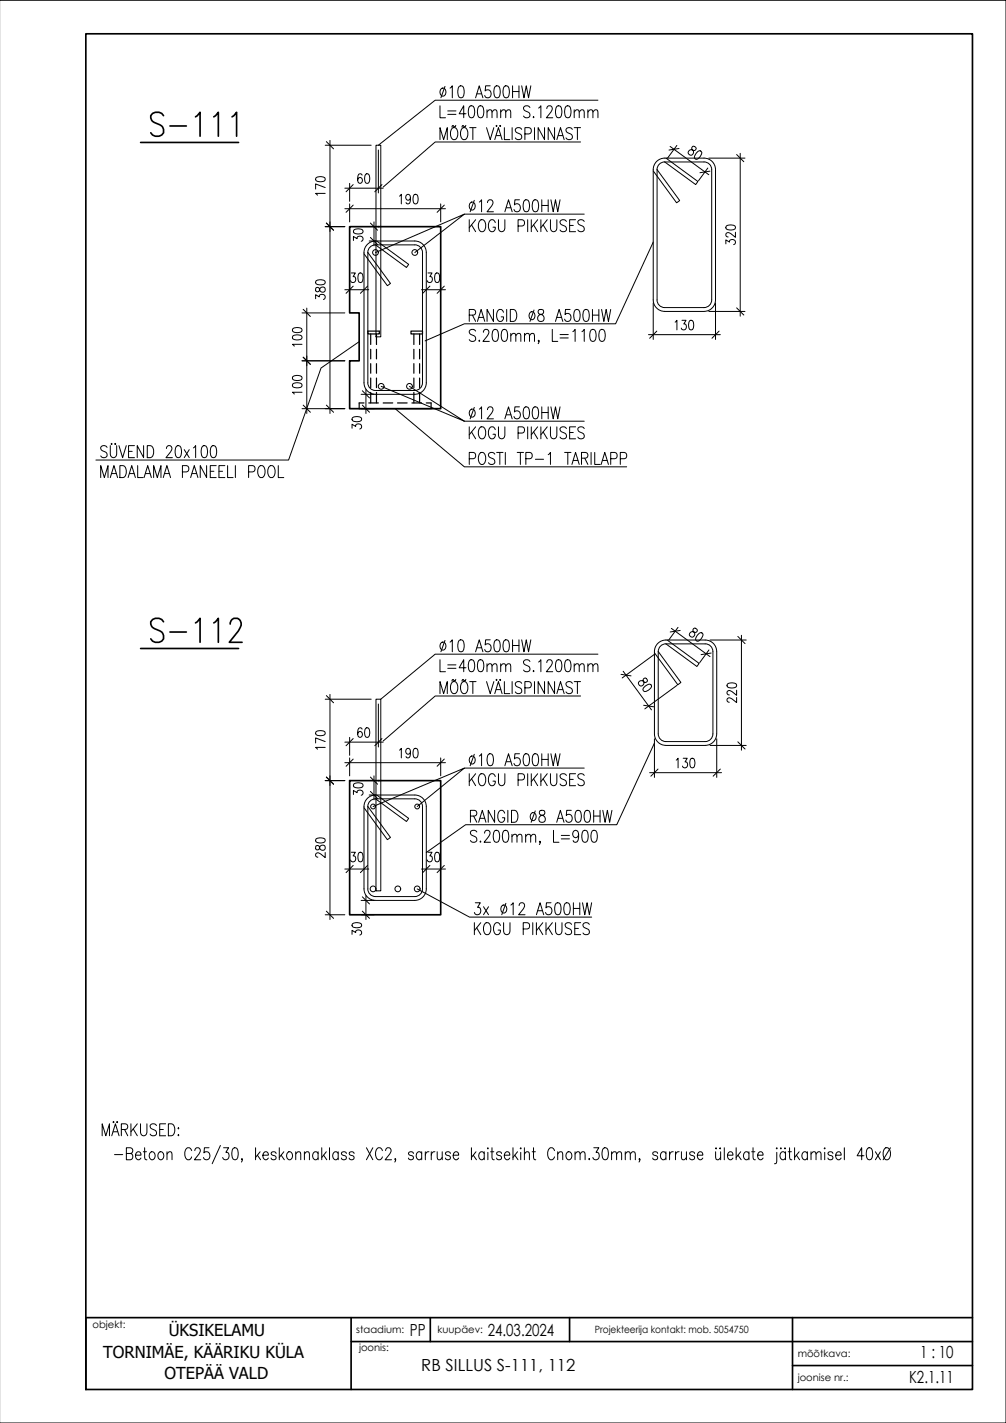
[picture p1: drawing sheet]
<svg xmlns="http://www.w3.org/2000/svg" width="210mm" height="297mm" viewBox="0 0 210 297" stroke-linecap="round" stroke-linejoin="round" font-family="sans-serif">
<defs><g id="words">
<text font-size="9.3" x="30.7" y="135.5">S-112</text>
<text font-size="8.8" x="30.7" y="29.6">S-111</text>
<g font-size="3.5">
<text x="85.5" y="278.9">PP</text>
<text x="101.8" y="278.9">24.03.2024</text>
<text x="87.9" y="286.2">RB SILLUS S-111, 112</text>
<text x="192" y="283.5">1 : 10</text>
<text x="189.7" y="288.7">K2.1.11</text>
</g>
<g font-size="3.4">
<text x="35.2" y="278.8">ÜKSIKELAMU</text>
<text x="21.5" y="283.4">TORNIMÄE, KÄÄRIKU KÜLA</text>
<text x="34.3" y="288">OTEPÄÄ VALD</text>
</g>
<g font-size="2.1">
<text x="19.3" y="277.2">objekt:</text>
<text x="74.3" y="278.2">staadium:</text>
<text x="74.9" y="282">joonis:</text>
<text x="91.3" y="278.2">kuupäev:</text>
<text x="124.1" y="278.2">Projekteerija kontakt: mob. 5054750</text>
<text x="166.4" y="283.2">mõõtkava:</text>
<text x="166.4" y="288.2">joonise nr.:</text>
</g>
</g></defs>
<g fill="none" stroke="#000" stroke-width=".21">
<path d="M-.1 .1h210v296.9h-210M92.1 18.5l.2-.1a.84 .84 0 0 1 .7 .8 .84 .84 0 0 1-.7 .9 .99 .99 0 0 1-.2-1.6zM92.9 18l-.9 2.4M93.9 18.4l.5-.5v2.5M95.8 18l.5-.1a1.22 1.22 0 0 1 .6 1.4l-.3 1-.5 .1a1.22 1.22 0 0 1-.6-1.4zM99.5 19.6h1M102.3 17.9h-1l-.1 1.1a.77 .77 0 0 1 1.1 .1 .77 .77 0 0 1 0 1 .77 .77 0 0 1-1.1 .1l-.1-.3M103.3 18l.5-.1a1.22 1.22 0 0 1 .6 1.4l-.3 1-.5 .1a1.22 1.22 0 0 1-.6-1.4zM105.2 18l.5-.1a1.22 1.22 0 0 1 .6 1.4l-.3 1-.5 .1a1.22 1.22 0 0 1-.6-1.4zM106.9 17.9v2.5M106.9 19.1h1.4M108.3 17.9v2.5"/>
<path d="M108.9 17.9l.4 2.5 .5-2.5 .5 2.5 .5-2.5M65.9 37.1a1.46 1.46 0 0 1 2 .2v.2a1.18 1.18 0 0 1-1.7 .4l-.3-.4zM67.9 39.2l-2-.8v1.1M67.9 30.3h9.6M68.8 29.3v57M71.9 39.3h8.1M73 38.3v3.7M75.5 36.6a.43 .43 0 0 0-.6-.2 1.36 1.36 0 0 0 .2 1.9 .59 .59 0 0 0 .5-.7 .59 .59 0 0 0-.7-.5l-.3 .5M76.3 36.4l.4-.1a1.31 1.31 0 0 1 0 2h-.2a1.48 1.48 0 0 1-.2-1.9zM78.9 31.3v9M91.8 22.1v2.5h1.1M91.8 29.1v-2.5l.8 2.5 .7-2.5v2.5"/>
<path d="M93.4 23.2h1.7M93.4 23.9h1.7M94.4 26.8l.2-.2a1.1 1.1 0 0 1 .9 1.6l-.1 .4a.67 .67 0 0 1-.6 .6 .67 .67 0 0 1-.7-.6 1.8 1.8 0 0 1 .3-1.8zM95.1 26.2l-.2 .3-.4-.3-.2 .3M96.5 26.8l.2-.2a1.1 1.1 0 0 1 .9 1.6l-.1 .4a.67 .67 0 0 1-.6 .6 .67 .67 0 0 1-.7-.6 1.8 1.8 0 0 1 .3-1.8zM97.1 26.4l-.1 .1-.4-.3-.2 .3M97.2 26.2l-.1 .2M97.2 23.7h-1.4l1-1.6v2.5M98 22.2l.5-.1a1.22 1.22 0 0 1 .5 1.4l-.2 1-.5 .1a1.22 1.22 0 0 1-.6-1.4zM98 26.6h1.3M98.7 26.6v2.5M99.2 20.4l.8-2.5 .8 2.5"/>
<path d="M99.9 22.2l.5-.1a1.22 1.22 0 0 1 .5 1.4l-.2 1-.5 .1a1.22 1.22 0 0 1-.6-1.4zM101.5 26.6l.8 2.5 .7-2.5M101.6 23.4l.5-.5 .5 .1 .1 1.6M101.6 22.9v1.7M102.7 23.4l.4-.5 .5 .1 .1 1.6M103.2 29.1l.8-2.5 .8 2.5M103.5 28.3h1M103.6 26.2v.2zM104.4 26.2v.2zM104.5 23.4l.4-.5 .5 .1 .1 1.6M104.5 22.9v1.7M105.2 26.6v2.5h1.2"/>
<path d="M105.5 23.4l.5-.5 .5 .1 .1 1.6M106.9 26.6v2.5M108.9 27a.66 .66 0 0 0-.9-.4 .66 .66 0 0 0-.4 .9l.9 .5a.62 .62 0 0 1 .4 .6 .62 .62 0 0 1-.5 .5l-.7-.1-.2-.2M109.5 28h.9a.68 .68 0 0 0 .5-.7 .68 .68 0 0 0-.5-.7h-.9v2.5M110.6 22.4a.66 .66 0 0 0-.9-.3 .66 .66 0 0 0-.4 .8l.9 .5a.62 .62 0 0 1 .4 .6 .62 .62 0 0 1-.5 .6l-.7-.1-.2-.3M111.3 24.3v.3zM111.5 26.6v2.5M112.4 22.6l.5-.5v2.5M113.6 26.6v2.5l-1.3-2.5v2.5M114.1 22.7l.1-.4 .3-.2h.4l.2 .2a.92 .92 0 0 1-.2 1.1l-.9 1.2h1.3M115.7 26.6v2.5l-1.3-2.5v2.5M116.2 22.2l.5-.1a1.22 1.22 0 0 1 .5 1.4l-.3 1-.4 .1a1.22 1.22 0 0 1-.6-1.4z"/>
<path d="M116.2 29.1l.7-2.5 .8 2.5M116.5 28.3h.9M118.1 22.2l.5-.1a1.22 1.22 0 0 1 .5 1.4l-.2 1-.5 .1a1.22 1.22 0 0 1-.6-1.4zM119.4 27a.66 .66 0 0 0-.8-.4 .66 .66 0 0 0-.4 .9l.8 .5a.62 .62 0 0 1 .4 .6 .62 .62 0 0 1-.5 .5l-.6-.1-.2-.2M119.8 23.4l.5-.5 .5 .1 .1 1.6M119.8 22.9v1.7M119.8 26.6h1.3M120.5 26.6v2.5M120.9 23.4l.4-.5 .5 .1 .1 1.6M121.1 29.6h-30.3l-10.8 9.4M122.7 23.4l.4-.5 .5 .1 .1 1.6M122.7 22.9v1.7"/>
<path d="M123.7 23.4l.5-.5 .5 .1 .1 1.6M124.8 20.9h-34l-11.9 9.4M139.8 30.6l8.1 5.9M141.2 30.4l-1.9 2.6M144.5 30.6l-.2 .4a.8 .8 0 0 1 .4 .7 .8 .8 0 0 1-.5 .7 .59 .59 0 0 1-.6-.7 .59 .59 0 0 1 .8-.4l.4 .1a.41 .41 0 0 0 .4-.2 .41 .41 0 0 0-.1-.5l-.4-.2zM145.3 31.9l.6-.4 .4 .1a1.31 1.31 0 0 1-1.2 1.6l-.1-.1a.97 .97 0 0 1 .3-1.2zM147.7 35.1l-2 2.6M147.9 33h7.5M154.4 32v34M65.9 58.6l.8-.2a.86 .86 0 0 1 1.2 .6 1.31 1.31 0 0 1-2 0zM67.9 40.4h-2l.3 .4M67.9 47.3h4"/>
<path d="M71.9 43.6h21M73 42.6v3.7M73.3 57h.8l-.4 .7a.59 .59 0 0 1 .5 .9 .59 .59 0 0 1-1 0M73.7 50.2v-.8l.8 .4a.59 .59 0 0 1 .9-.5 .59 .59 0 0 1 0 1.1M73.8 48l.8-.2a.86 .86 0 0 1 1.1 .6 1.31 1.31 0 0 1-2 0zM74.9 57.1l.4-.1a1.29 1.29 0 0 1 0 2h-.2a1.18 1.18 0 0 1-.3-1.6zM77 50.3h1.4M78 46.3v5M78.4 52.7l18.5-8-10.3 8M83.4 40.9l.3-.3v2M85.6 41.2a.54 .54 0 0 1-.5 .6 .57 .57 0 0 1-.5-.8 .57 .57 0 0 1 1-.2 1.62 1.62 0 0 1-.4 1.8l-.4-.1-.1-.2M86.4 40.7l.4-.1a1.31 1.31 0 0 1 0 2h-.2a1.48 1.48 0 0 1-.2-1.9z"/>
<path d="M89.3 57h.8l-.4 .7a.59 .59 0 0 1 .5 .9 .59 .59 0 0 1-1 0M90.9 57.1l.4-.1a1.18 1.18 0 0 1 .4 1.6l-.2 .3-.4 .1a1.18 1.18 0 0 1-.3-1.6zM92 42.6v3.7M96.9 44.7h25M97.9 45.9v2.5M98.2 42.3a.53 .53 0 0 1 .9 .2 .76 .76 0 0 1 0 1 .76 .76 0 0 1-.9 .2 1.02 1.02 0 0 1 0-1.4zM98.4 46.9l.8 1.5M99 41.8l-.9 2.4M99.2 45.9l-1.3 1.6M100 42.2l.5-.5v2.5M100.2 46l.2-.1a1.1 1.1 0 0 1 .9 1.5l-.1 .4a.67 .67 0 0 1-.6 .6 .67 .67 0 0 1-.7-.6 1.77 1.77 0 0 1 .3-1.8zM101.7 42.3l.1-.4 .3-.2h.4l.3 .2a.9 .9 0 0 1-.2 1.1l-1 1.2h1.4"/>
<path d="M103.3 46.5a.67 .67 0 0 0-.6-.7 .67 .67 0 0 0-.7 .7 1.56 1.56 0 0 0 .5 1.9 .74 .74 0 0 0 .8-1h-.4M104 45.9v1.8a.67 .67 0 0 0 .7 .7 .67 .67 0 0 0 .6-.7v-1.8M105.3 44.2l.8-2.5 .8 2.5M105.6 43.4h1M108.1 47.2h.9a.68 .68 0 0 0 .5-.7 .68 .68 0 0 0-.5-.6h-.9v2.5M108.4 41.7h-1l-.1 1.1a.81 .81 0 0 1 1.3 .4 .81 .81 0 0 1-.9 1l-.3-.1-.2-.4M109.4 41.8l.5-.1a1.22 1.22 0 0 1 .6 1.4l-.3 1-.5 .1a1.22 1.22 0 0 1-.6-1.4zM110.1 45.9v2.5M110.9 45.9v2.5M111.3 41.8l.5-.1a1.22 1.22 0 0 1 .6 1.4l-.3 1-.5 .1a1.22 1.22 0 0 1-.6-1.4zM111.3 46.9l.9 1.5M112.2 45.9l-1.3 1.6"/>
<path d="M112.9 45.9v2.5M113 41.7v2.5M113 42.9h1.4M113.3 46.9l.9 1.5M114.2 45.9l-1.3 1.6M114.4 41.7v2.5M114.9 45.9v1.8a.67 .67 0 0 0 .6 .7 .67 .67 0 0 0 .7-.7v-1.8M114.9 41.7l.5 2.5 .5-2.5 .5 2.5 .5-2.5M118.2 46.2a.66 .66 0 0 0-.9-.3 .66 .66 0 0 0-.4 .8l.9 .5a.62 .62 0 0 1 .4 .6 .62 .62 0 0 1-.5 .6h-.4l-.4-.4M118.9 47.1h.7M120.1 45.9h-1.2v2.5h1.2M121.9 46.2a.66 .66 0 0 0-.8-.3 .66 .66 0 0 0-.4 .8l.8 .5a.62 .62 0 0 1 .4 .6 .62 .62 0 0 1-.5 .6h-.4l-.4-.4"/>
<path d="M136.3 50.5l-7.9 17.1h-31.5l-8.2 3.6M151.5 50.9v-.8l.7 .4a.59 .59 0 0 1 .9-.5 .59 .59 0 0 1 0 1.1M151.5 47.2l.8-.2a.86 .86 0 0 1 1.2 .6 1.18 1.18 0 0 1-1.7 .3l-.3-.3zM153.5 48.5v1l-1-.7-.7-.2-.3 .1v.5l.4 .3M61.1 78.6a1.46 1.46 0 0 1 1.9 .2v.2a1.18 1.18 0 0 1-1.6 .4l-.4-.4zM61.1 70.1l.8-.2a.86 .86 0 0 1 1.1 .6 1.18 1.18 0 0 1-1.6 .4l-.4-.4zM61.1 68.6l.8-.2a.86 .86 0 0 1 1.1 .6 1.18 1.18 0 0 1-1.6 .4l-.4-.4zM63 71.9h-2l.4 .4M63 75.3h8.9M63 65.3h8.9M64 64.3v22M65.9 62.4v-.9l.7 .5a.59 .59 0 0 1 .9-.5 .59 .59 0 0 1 0 1"/>
<path d="M65.9 60.1a.53 .53 0 0 0 .2 .8l.4-.1a.8 .8 0 0 1 .4-.8 .8 .8 0 0 1 .9 .1 .59 .59 0 0 1-.3 .9 .59 .59 0 0 1-.8-.5l-.1-.3a.45 .45 0 0 0-.7-.1zM71.9 60.5h5M74.9 71.3l-7.9 5.5-6.8 19.2h-40.2M88 60.5h4.9M97.9 65.8h.9a.6 .6 0 0 0 .5-.6 .6 .6 0 0 0-.5-.6h-.9v2.5M98.6 65.8l.6 1.3M99.2 69.1a.66 .66 0 0 0-.8-.3 .66 .66 0 0 0-.4 .8l.9 .5a.63 .63 0 0 1 .4 .6 .63 .63 0 0 1-.5 .6h-.4l-.5-.4M99.6 67.1l.8-2.5 .7 2.5M99.9 66.3h1M100 71v.3zM100.9 69.4l.1-.4 .2-.2h.4l.3 .2a.9 .9 0 0 1-.2 1.1l-.9 1.2h1.3M103 64.6v2.5l-1.4-2.5v2.5"/>
<path d="M103 68.9l.4-.1a1.22 1.22 0 0 1 .6 1.4l-.3 .9-.5 .2a1.22 1.22 0 0 1-.5-1.5zM104.9 68.9l.4-.1a1.22 1.22 0 0 1 .6 1.4l-.3 .9-.5 .2a1.22 1.22 0 0 1-.5-1.5zM105.1 65.2a.67 .67 0 0 0-.7-.6 .67 .67 0 0 0-.7 .6 1.57 1.57 0 0 0 .5 1.9 .74 .74 0 0 0 .9-1h-.5M105.7 64.6v2.5M106.5 64.6h.6a1.47 1.47 0 0 1 0 2.5h-.6zM106.6 70.1l.5-.5 .4 .1 .1 1.6M106.6 69.6v1.7M107.6 70.1l.5-.5 .5 .1 .1 1.6M109.4 70.1l.5-.5 .5 .1 .1 1.6M109.4 69.6v1.7M110.5 70.1l.4-.5 .5 .1 .1 1.6M110.7 65.2a.53 .53 0 0 1 .8 .2 .76 .76 0 0 1 0 .9 .76 .76 0 0 1-.8 .3 1.05 1.05 0 0 1 0-1.4z"/>
<path d="M111.4 64.7l-.8 2.4M112.4 64.7a.56 .56 0 0 0 .2 .8 .81 .81 0 0 1 .9 .6 .81 .81 0 0 1-.5 1 .73 .73 0 0 1-.8-.6 .73 .73 0 0 1 .6-.8l.3-.2a.51 .51 0 0 0 .3-.5 .51 .51 0 0 0-.4-.4zM112.5 71.1l-.1 .2-.1-.2 .1-.1 .1 .1-.2 .6M115.2 68.8v2.5h1.2M115.9 67.1l.8-2.5 .7 2.5M116.2 66.3h.9M116.9 69.8h1.7M116.9 70.5h1.7M118.9 64.6h-.9l-.1 1.1a.81 .81 0 0 1 1.3 .4 .81 .81 0 0 1-.9 1l-.3-.1-.2-.4M119.5 69.2l.5-.4v2.5M120 64.7l.5-.1a1.22 1.22 0 0 1 .5 1.4l-.2 1-.5 .1a1.22 1.22 0 0 1-.6-1.4zM121.4 69.2l.5-.4v2.5"/>
<path d="M121.9 64.7l.5-.1a1.22 1.22 0 0 1 .6 1.4l-.3 1-.5 .1a1.22 1.22 0 0 1-.6-1.4zM123.3 68.9l.5-.1a1.22 1.22 0 0 1 .6 1.4l-.3 .9-.5 .2a1.22 1.22 0 0 1-.6-1.5zM123.6 64.6v2.5M123.6 65.8h1.4M125 64.6v2.5M125.2 68.9l.5-.1a1.22 1.22 0 0 1 .6 1.4l-.3 .9-.5 .2a1.22 1.22 0 0 1-.5-1.5zM125.5 64.6l.5 2.5 .5-2.5 .5 2.5 .4-2.5M135.3 69.9h15M136.3 63.2v7.7M140.9 67.2l.3-.3v2M142.3 66.9h.8l-.4 .7a.59 .59 0 0 1 .5 .9 .59 .59 0 0 1-1.1 0M143.9 67l.4-.1a1.31 1.31 0 0 1 0 2h-.2a1.48 1.48 0 0 1-.2-1.9z"/>
<path d="M147.9 65h7.5M149.3 63.2v7.7M21 99.7v-2.5l.8 2.5 .7-2.5v2.5M22.3 93.4a.66 .66 0 0 0-.8-.4 .66 .66 0 0 0-.4 .9l.9 .4a.63 .63 0 0 1 .4 .7 .63 .63 0 0 1-.5 .5h-.4l-.5-.3M23 93v1.8a.67 .67 0 0 0 .7 .7 .67 .67 0 0 0 .6-.7v-1.8M23 99.7l.8-2.5 .7 2.5M23.3 92.5v.3zM23.3 98.9h.9M24.1 92.5v.3zM24.8 93l.8 2.5 .7-2.5M25 97.2h.7a1.47 1.47 0 0 1 0 2.5h-.7zM26.7 99.7l.8-2.5 .8 2.5"/>
<path d="M26.8 94.2h.8M27 98.9h1M28.1 93h-1.3v2.5h1.3M28.7 97.2v2.5h1.2M30 93v2.5l-1.4-2.5v2.5M30.1 99.7l.7-2.5 .8 2.5M30.3 98.9h1M30.7 93h.7a1.48 1.48 0 0 1 0 2.5h-.7zM32.1 99.7v-2.5l.7 2.5 .8-2.5v2.5M34.1 99.7l.7-2.5 .8 2.5M34.3 98.9h1M34.7 93.6l.1-.3 .3-.3h.4l.3 .3a.9 .9 0 0 1-.2 1l-1 1.2h1.4"/>
<path d="M36.8 93.2l.5-.2a1.22 1.22 0 0 1 .6 1.5l-.3 .9-.5 .1a1.22 1.22 0 0 1-.6-1.4zM38.1 98.5h.8a.68 .68 0 0 0 .5-.7 .68 .68 0 0 0-.5-.6h-.8v2.5M38.4 93.9l1.1 1.6M39.5 93.9l-1.1 1.6M39.8 99.7l.7-2.5 .8 2.5M40.1 98.9h.9M40.3 93.5l.5-.5v2.5M42.3 93.2l.4-.2a1.22 1.22 0 0 1 .6 1.5l-.3 .9-.5 .1a1.22 1.22 0 0 1-.5-1.4zM43.1 97.2v2.5l-1.3-2.5v2.5M43.9 98.4h.7M44.2 93.2l.4-.2a1.22 1.22 0 0 1 .6 1.5l-.3 .9-.5 .1a1.22 1.22 0 0 1-.5-1.4zM45.1 97.2h-1.2v2.5h1.2"/>
<path d="M45.7 98.4h.7M46.9 97.2h-1.2v2.5h1.2M47.5 97.2v2.5h1.1M49.1 97.2v2.5M51.9 98.5h.8a.68 .68 0 0 0 .5-.7 .68 .68 0 0 0-.5-.6h-.8v2.5M54.2 97.3l.1-.1a1.1 1.1 0 0 1 1 1.5l-.1 .4a.67 .67 0 0 1-.7 .6 .67 .67 0 0 1-.6-.6 1.8 1.8 0 0 1 .3-1.8zM56.3 97.3l.1-.1a1.1 1.1 0 0 1 1 1.5l-.1 .4a.67 .67 0 0 1-.7 .6 .67 .67 0 0 1-.6-.6 1.8 1.8 0 0 1 .3-1.8zM58.1 97.2v2.5h1.1M61.1 80.1a1.46 1.46 0 0 1 1.9 .3v.1a1.18 1.18 0 0 1-1.6 .4l-.4-.4zM63 81.9h-2l.4 .4M63 85.3h8.9M73.5 89.4v-.8l.7 .4a.59 .59 0 0 1 .9-.5 .59 .59 0 0 1 0 1.1"/>
<path d="M73.5 87.2l.8-.2a.86 .86 0 0 1 1.2 .6 1.31 1.31 0 0 1-2 0zM75.3 82.3h2.8M75.3 85.3h2.8M76.4 81.3v5M79.5 80.7l17.4 7.2-11.5-7.2M82.4 85.3l14.5 12.1h33.9M96.9 87.9h25M97.9 95.8h.9a.68 .68 0 0 0 .5-.7 .68 .68 0 0 0-.5-.7h-.9v2.6M97.9 89.1v2.5M98.2 85.5l.2-.1a.83 .83 0 0 1 .8 .8 .83 .83 0 0 1-.8 .9 .98 .98 0 0 1-.2-1.6zM98.4 90.2l.8 1.4M99 85l-.9 2.4"/>
<path d="M99.2 89.1l-1.3 1.7M100 85.4l.5-.5v2.5M100.2 89.2l.2-.1a1.09 1.09 0 0 1 .9 1.5l-.1 .4a.67 .67 0 0 1-.6 .6 .67 .67 0 0 1-.7-.6 1.8 1.8 0 0 1 .3-1.8zM100.2 94.6l.2-.2a1.1 1.1 0 0 1 .9 1.6l-.1 .3a.67 .67 0 0 1-.6 .7 .67 .67 0 0 1-.7-.7 1.77 1.77 0 0 1 .3-1.7zM101.7 85.5l.1-.3 .3-.3h.4l.3 .3a.92 .92 0 0 1-.2 1l-1 1.2h1.4M103.2 94.8a.66 .66 0 0 0-.8-.4 .66 .66 0 0 0-.4 .9l.9 .5a.63 .63 0 0 1 .4 .6 .63 .63 0 0 1-.5 .6h-.4l-.5-.4M103.3 89.7a.67 .67 0 0 0-.6-.6 .67 .67 0 0 0-.7 .6 1.57 1.57 0 0 0 .5 1.9 .74 .74 0 0 0 .8-1h-.4M103.6 94.4h1.4M104 89.1v1.8a.67 .67 0 0 0 .7 .7 .67 .67 0 0 0 .6-.7v-1.8M104.3 94.4v2.6M105.3 87.4l.8-2.5 .8 2.5M105.4 94.4v2.6"/>
<path d="M105.6 86.6h1M107.9 94.4h1.3M108.1 90.4h.9a.67 .67 0 0 0 .5-.7 .67 .67 0 0 0-.5-.6h-.9v2.5M108.4 84.9h-1l-.1 1.1a.77 .77 0 0 1 1.1 .1 .77 .77 0 0 1 0 1 .77 .77 0 0 1-1.1 .1l-.1-.3M108.6 94.4v2.6M109.4 85l.5-.1a1.22 1.22 0 0 1 .6 1.5l-.3 .9-.5 .1a1.22 1.22 0 0 1-.6-1.4zM109.7 95.8h.9a.68 .68 0 0 0 .5-.7 .68 .68 0 0 0-.5-.7h-.9v2.6M110.1 89.1v2.5M110.9 89.1v2.5M111.3 85l.5-.1a1.22 1.22 0 0 1 .6 1.5l-.3 .9-.5 .1a1.22 1.22 0 0 1-.6-1.4zM111.3 90.2l.9 1.4M111.7 95.9h1.7"/>
<path d="M112.2 89.1l-1.3 1.7M112.9 89.1v2.5M113 84.9v2.5M113 86.1h1.4M113.3 90.2l.9 1.4M114.2 89.1l-1.3 1.7M114.4 94.9l.5-.5v2.6M114.4 84.9v2.5M114.9 89.1v1.8a.67 .67 0 0 0 .6 .7 .67 .67 0 0 0 .7-.7v-1.8M114.9 84.9l.5 2.5 .5-2.5 .5 2.5 .5-2.5M117.8 94.4h1.3M118.2 89.4a.71 .71 0 0 0-.8-.3 .71 .71 0 0 0-.5 .6l.1 .4 .8 .3a.63 .63 0 0 1 .4 .6 .63 .63 0 0 1-.5 .6l-.7-.1-.1-.3"/>
<path d="M118.5 94.4v2.6M118.9 90.3h.7M119.3 97l.8-2.6 .8 2.6M119.6 96.1h1M120.1 89.1h-1.2v2.5h1.2M121.3 95.6h.9a.61 .61 0 0 0 .5-.6 .61 .61 0 0 0-.5-.6h-.9v2.6M121.9 89.4a.71 .71 0 0 0-.8-.3 .71 .71 0 0 0-.5 .6l.2 .4 .7 .3a.63 .63 0 0 1 .4 .6 .63 .63 0 0 1-.5 .6l-.6-.1-.2-.3M122 95.6l.7 1.4M123.3 94.4v2.6M124.1 94.4v2.6h1.1M125.4 97l.8-2.6 .8 2.6M125.7 96.1h1"/>
<path d="M127.4 95.8h.9a.68 .68 0 0 0 .5-.7 .68 .68 0 0 0-.5-.7h-.9v2.6M129.4 95.8h.9a.68 .68 0 0 0 .5-.7 .68 .68 0 0 0-.5-.7h-.9v2.6M91.8 137.7v2.5h1.1M92.1 134.2a.53 .53 0 0 1 .8 .2 .76 .76 0 0 1 .1 .9 .76 .76 0 0 1-.9 .3 1.02 1.02 0 0 1 0-1.4zM92.9 133.7l-.9 2.4M93.4 138.8h1.7M93.4 139.5h1.7M93.9 134l.5-.4v2.5M95.8 133.7l.5-.1a1.22 1.22 0 0 1 .6 1.4l-.3 .9-.5 .2a1.22 1.22 0 0 1-.6-1.5zM97.2 139.4h-1.4l1-1.7v2.5M98 137.8l.5-.1a1.22 1.22 0 0 1 .5 1.4l-.2 1-.5 .1a1.22 1.22 0 0 1-.6-1.4zM99.2 136.1l.8-2.5 .8 2.5"/>
<path d="M99.5 135.2h1M99.9 137.8l.5-.1a1.22 1.22 0 0 1 .5 1.4l-.2 1-.5 .1a1.22 1.22 0 0 1-.6-1.4zM101.6 139l.5-.4 .5 .1 .1 1.5M101.6 138.6v1.6M102.3 133.6h-1l-.1 1a.81 .81 0 0 1 1.3 .4 .81 .81 0 0 1-.9 1.1l-.3-.2-.2-.3M102.7 139l.4-.4 .5 .1 .1 1.5M103.3 133.7l.5-.1a1.22 1.22 0 0 1 .6 1.4l-.3 .9-.5 .2a1.22 1.22 0 0 1-.6-1.5zM104.5 139l.4-.4 .5 .1 .1 1.5M104.5 138.6v1.6M105.2 133.7l.5-.1a1.22 1.22 0 0 1 .6 1.4l-.3 .9-.5 .2a1.22 1.22 0 0 1-.6-1.5zM105.5 139l.5-.4 .5 .1 .1 1.5M106.9 133.6v2.5"/>
<path d="M106.9 134.7h1.4M108.3 133.6v2.5M108.9 133.6l.4 2.5 .5-2.5 .5 2.5 .5-2.5M110.6 138.1a.66 .66 0 0 0-.9-.4 .66 .66 0 0 0-.4 .9l.9 .4a.62 .62 0 0 1 .4 .7 .62 .62 0 0 1-.5 .5l-.7-.1-.2-.2M111.3 140v.2zM112.4 138.2l.5-.5v2.5M114.1 138.3l.1-.3 .3-.3h.4l.2 .3a.9 .9 0 0 1-.2 1l-.9 1.2h1.3M116.2 137.8l.5-.1a1.22 1.22 0 0 1 .5 1.4l-.3 1-.4 .1a1.22 1.22 0 0 1-.6-1.4zM118.1 137.8l.5-.1a1.22 1.22 0 0 1 .5 1.4l-.2 1-.5 .1a1.22 1.22 0 0 1-.6-1.4zM119.8 139l.5-.4 .5 .1 .1 1.5M119.8 138.6v1.6M120.9 139l.4-.4 .5 .1 .1 1.5"/>
<path d="M122.7 139l.4-.4 .5 .1 .1 1.5M122.7 138.6v1.6M123.7 139l.5-.4 .5 .1 .1 1.5M124.8 136.6h-34l-11.3 9.4M136.5 136.6l-6.7 4.9M140.1 131.2l8 5.9M141.5 131l-2 2.6M144.7 131.2l-.1 .5a.63 .63 0 0 1 .3 1.1 .63 .63 0 0 1-1.1-.2 .8 .8 0 0 1 .5-.7 .8 .8 0 0 1 .9 .1 .41 .41 0 0 0 .2-.7l-.5-.2zM145.6 132.5l.6-.5 .4 .2a1.31 1.31 0 0 1-1.2 1.6l-.1-.1a.97 .97 0 0 1 .3-1.2zM147.9 135.7l-1.9 2.6M148.1 133.6h7.6M154.7 132.6v24"/>
<path d="M65.9 152.7l.8-.2a.86 .86 0 0 1 1.2 .6 1.18 1.18 0 0 1-1.7 .4l-.3-.4zM67.9 156h-2l.3 .4M67.9 154.8l-2-.8v1.1M67.9 146h9.6M68.8 145v46.9M71.9 159.2h21M71.9 154.9h8.1M73 153.9v3.8M73 158.2v3.8M75.5 152.2a.43 .43 0 0 0-.6-.2 1.36 1.36 0 0 0 .2 1.9 .59 .59 0 0 0 .5-.7 .59 .59 0 0 0-.7-.4l-.3 .5M76.3 152l.4-.1a1.31 1.31 0 0 1 0 2h-.2a1.48 1.48 0 0 1-.2-1.9zM78.9 147v8.9"/>
<path d="M83.4 156.6l.3-.4v2M85.6 156.9a.54 .54 0 0 1-.5 .5 .57 .57 0 0 1-.5-.8 .57 .57 0 0 1 1-.1 1.62 1.62 0 0 1-.4 1.7l-.4-.1-.1-.2M86.4 156.3l.4-.1a1.31 1.31 0 0 1 0 2h-.2a1.48 1.48 0 0 1-.2-1.9zM91.8 144.8v-2.5l.8 2.5 .7-2.5v2.5M92 158.2v3.8M94.4 142.4l.2-.1a1.1 1.1 0 0 1 .9 1.5l-.1 .4a.67 .67 0 0 1-.6 .6 .67 .67 0 0 1-.7-.6 1.77 1.77 0 0 1 .3-1.8zM95.1 141.8l-.2 .3-.4-.3-.2 .4M96.5 142.4l.2-.1a1.1 1.1 0 0 1 .9 1.5l-.1 .4a.67 .67 0 0 1-.6 .6 .67 .67 0 0 1-.7-.6 1.77 1.77 0 0 1 .3-1.8zM97.1 142l-.1 .1-.4-.3-.2 .4M97.2 141.8l-.1 .2M98 142.3h1.3M98.2 157.9l.2-.1a.83 .83 0 0 1 .8 .8 .83 .83 0 0 1-.8 .9 .98 .98 0 0 1-.2-1.6z"/>
<path d="M98.7 142.3v2.5M99 157.5l-.9 2.3M100 157.8l.5-.5v2.5M101.5 142.3l.8 2.5 .7-2.5M101.9 157.5l.5-.2a1.22 1.22 0 0 1 .6 1.5l-.3 .9-.5 .1a1.22 1.22 0 0 1-.6-1.4zM103.2 144.8l.8-2.5 .8 2.5M103.5 144h1M103.6 141.8v.2zM104.4 141.8v.2zM105.2 142.3v2.5h1.2M105.3 159.8l.8-2.5 .8 2.5M105.6 159h1"/>
<path d="M106.9 142.3v2.5M108.4 157.3h-1l-.1 1.1a.77 .77 0 0 1 1.1 .1 .77 .77 0 0 1 0 1 .77 .77 0 0 1-1.1 .1l-.1-.2M108.9 142.6a.66 .66 0 0 0-.9-.3 .66 .66 0 0 0-.4 .8l.9 .5a.63 .63 0 0 1 .4 .6 .63 .63 0 0 1-.5 .6h-.4l-.5-.4M109.4 157.5l.5-.2a1.22 1.22 0 0 1 .6 1.5l-.3 .9-.5 .1a1.22 1.22 0 0 1-.6-1.4zM109.5 143.6h.9a.68 .68 0 0 0 .5-.7 .68 .68 0 0 0-.5-.6h-.9v2.5M111.3 157.5l.5-.2a1.22 1.22 0 0 1 .6 1.5l-.3 .9-.5 .1a1.22 1.22 0 0 1-.6-1.4zM111.5 142.3v2.5M113 157.3v2.5M113 158.5h1.4M113.6 142.3v2.5l-1.3-2.5v2.5M114.4 157.3v2.5M114.9 157.3l.5 2.5 .5-2.5 .5 2.5 .5-2.5"/>
<path d="M115.7 142.3v2.5l-1.3-2.5v2.5M116.2 144.8l.7-2.5 .8 2.5M116.5 144h.9M119.4 142.6a.66 .66 0 0 0-.8-.3 .66 .66 0 0 0-.4 .8l.8 .5a.63 .63 0 0 1 .4 .6 .63 .63 0 0 1-.5 .6h-.3l-.5-.4M119.8 142.3h1.3M120.5 142.3v2.5M121.1 145.3h-30.3l-10.8 9.4M130 140.1l5.9 8.1M133.3 142.3a.9 .9 0 0 1 1.3 .2 .42 .42 0 0 0 .4-.6l-.1-.3a.41 .41 0 0 0-.5 0 .41 .41 0 0 0-.2 .4 .63 .63 0 0 1 0 1 .63 .63 0 0 1-1-.2zM134.3 143.6l.3-.4a.86 .86 0 0 1 1.3-.1 1.31 1.31 0 0 1-1.6 1.1l-.2-.3zM136.5 155.1l-7.8 17.1h-31.6l-8.2 5.8M136.5 154.2v8.1"/>
<path d="M141.1 158.7l.4-.4v2M141.3 143.1l-6.8 4.9M142.6 158.3h.8l-.5 .7a.59 .59 0 0 1 .5 .9 .59 .59 0 0 1-1 0M144.1 158.4l.4-.1a1.29 1.29 0 0 1 0 2h-.1a1.18 1.18 0 0 1-.4-1.6zM148.1 155.6h7.6M149.5 154.2v8.1M151.8 142.8l.8-.3a.86 .86 0 0 1 1.1 .7 1.31 1.31 0 0 1-2 0zM153.7 145.6v1.1l-1-.8-.6-.2-.4 .3v.3l.5 .3M153.7 144.1v1l-1-.7-.6-.3-.4 .3v.4l.5 .3M65.9 176.6a.53 .53 0 0 0 .2 .8l.4-.1a.8 .8 0 0 1 .4-.8 .8 .8 0 0 1 .9 .1 .59 .59 0 0 1-.3 .9 .59 .59 0 0 1-.8-.5l-.1-.3a.45 .45 0 0 0-.7-.1zM65.9 175.1l.8-.2a.86 .86 0 0 1 1.2 .6 1.29 1.29 0 0 1-2 0zM67.9 177.9v1.1l-1-.7-.7-.3-.3 .2v.4l.4 .3"/>
<path d="M67.9 162.9h4M73.3 177.9h.8l-.4 .8a.59 .59 0 0 1 .5 .9 .59 .59 0 0 1-1-.1M73.7 165.8v-.8l.8 .5a.59 .59 0 0 1 .9-.5 .59 .59 0 0 1 0 1M73.8 163.6a1.46 1.46 0 0 1 1.9 .3v.1a1.18 1.18 0 0 1-1.6 .4l-.4-.4zM74.9 178l.4-.1a1.29 1.29 0 0 1 0 2h-.2a1.18 1.18 0 0 1-.3-1.6zM77 166h1.4M77.8 168.4l19.1-8.1-9.8 8.1M78 162v4.9M89.3 177.9h.8l-.4 .8a.59 .59 0 0 1 .5 .9 .59 .59 0 0 1-1-.1M90.9 178l.4-.1a1.18 1.18 0 0 1 .4 1.6l-.2 .3-.4 .1a1.18 1.18 0 0 1-.3-1.6zM96.9 160.3h25M97.9 161.5v2.5"/>
<path d="M98.2 170.3h.8a.61 .61 0 0 0 .5-.6 .61 .61 0 0 0-.5-.6h-.8v2.5M98.4 162.6l.8 1.4M98.8 170.3l.7 1.3M99.2 161.5l-1.3 1.7M99.5 173.7a.66 .66 0 0 0-.9-.4 .66 .66 0 0 0-.4 .9l.9 .4a.62 .62 0 0 1 .4 .7 .62 .62 0 0 1-.5 .5l-.7-.1-.1-.2M99.9 171.6l.7-2.5 .8 2.5M100.2 170.8h.9M100.2 161.6l.2-.1a1.09 1.09 0 0 1 .9 1.6l-.1 .3a.67 .67 0 0 1-.6 .6 .67 .67 0 0 1-.7-.6 1.8 1.8 0 0 1 .3-1.8zM100.2 175.6v.2zM101.1 173.9l.1-.3 .3-.3h.4l.3 .3a.92 .92 0 0 1-.2 1l-1 1.2h1.3M103.2 169.1v2.5l-1.3-2.5v2.5M103.2 173.4l.5-.1a1.22 1.22 0 0 1 .5 1.4l-.2 1-.5 .1a1.22 1.22 0 0 1-.6-1.4z"/>
<path d="M103.3 162.1a.67 .67 0 0 0-.6-.6 .67 .67 0 0 0-.7 .6 1.57 1.57 0 0 0 .5 1.9 .74 .74 0 0 0 .8-.9h-.4M104 161.5v1.8a.67 .67 0 0 0 .7 .7 .67 .67 0 0 0 .6-.7v-1.8M105.1 173.4l.5-.1a1.22 1.22 0 0 1 .6 1.4l-.3 1-.5 .1a1.22 1.22 0 0 1-.6-1.4zM105.3 169.7a.67 .67 0 0 0-.7-.6 .67 .67 0 0 0-.6 .6 1.57 1.57 0 0 0 .4 1.9 .74 .74 0 0 0 .9-.9h-.5M106 169.1v2.5M106.7 169.1h.7a1.47 1.47 0 0 1 0 2.5h-.7zM106.8 174.6l.5-.4 .5 .1 .1 1.5M106.8 174.2v1.6M107.9 174.6l.4-.4 .5 .1 .1 1.5M108.1 162.8h.9a.67 .67 0 0 0 .5-.6 .67 .67 0 0 0-.5-.7h-.9v2.5M109.7 174.6l.5-.4 .4 .1 .1 1.5M109.7 174.2v1.6"/>
<path d="M110.1 161.5v2.5M110.7 174.6l.5-.4 .5 .1 .1 1.5M110.9 161.5v2.5M110.9 169.7l.2-.1a.84 .84 0 0 1 .8 .9 .84 .84 0 0 1-.8 .8 .99 .99 0 0 1-.2-1.6zM111.3 162.6l.9 1.4M111.7 169.3l-.9 2.3M112.2 161.5l-1.3 1.7M112.6 169.3a.56 .56 0 0 0 .2 .8 .81 .81 0 0 1 .9 .6 .81 .81 0 0 1-.4 .9 .73 .73 0 0 1-.9-.5 .73 .73 0 0 1 .6-.9l.4-.1a.51 .51 0 0 0 .3-.5 .51 .51 0 0 0-.4-.5zM112.7 175.7l-.1 .1-.1-.1 .1-.1 .1 .1-.2 .6M112.9 161.5v2.5M113.3 162.6l.9 1.4M114.2 161.5l-1.3 1.7"/>
<path d="M114.9 161.5v1.8a.67 .67 0 0 0 .6 .7 .67 .67 0 0 0 .7-.7v-1.8M115.5 173.3v2.5h1.1M116.2 171.6l.7-2.5 .8 2.5M116.4 170.8h1M117.1 174.4h1.7M117.1 175.1h1.7M118.2 161.9a.71 .71 0 0 0-.8-.4 .71 .71 0 0 0-.5 .6l.1 .4 .8 .3a.63 .63 0 0 1 .4 .6 .63 .63 0 0 1-.5 .6l-.7-.1-.1-.3M118.9 162.7h.7M119.2 169.1h-.9l-.1 1.1a.77 .77 0 0 1 1 .1 .77 .77 0 0 1 0 1 .77 .77 0 0 1-1 .1l-.1-.2M120.1 161.5h-1.2v2.5h1.2M120.3 169.3l.4-.2a1.22 1.22 0 0 1 .6 1.5l-.3 .9-.5 .1a1.22 1.22 0 0 1-.5-1.4zM120.7 174.2a.66 .66 0 0 1-.6 .7 .74 .74 0 0 1-.6-.9 .74 .74 0 0 1 .9-.6 2.13 2.13 0 0 1 0 2.3 .53 .53 0 0 1-.8-.2"/>
<path d="M121.7 173.4l.5-.1a1.22 1.22 0 0 1 .5 1.4l-.3 1-.4 .1a1.22 1.22 0 0 1-.6-1.4zM121.9 161.9a.71 .71 0 0 0-.8-.4 .71 .71 0 0 0-.5 .6l.2 .4 .7 .3a.63 .63 0 0 1 .4 .6 .63 .63 0 0 1-.5 .6l-.6-.1-.2-.3M122.2 169.3l.4-.2a1.22 1.22 0 0 1 .6 1.5l-.3 .9-.5 .1a1.22 1.22 0 0 1-.5-1.4zM123.6 173.4l.5-.1a1.22 1.22 0 0 1 .5 1.4l-.3 1-.4 .1a1.22 1.22 0 0 1-.6-1.4zM123.9 169.1v2.5M123.9 170.3h1.3M125.2 169.1v2.5M125.8 169.1l.5 2.5 .4-2.5 .5 2.5 .5-2.5M135.5 161.3h15.1M67.9 191h4M71.9 181.4h5M73.5 195v-.8l.7 .5a.59 .59 0 0 1 .9-.5 .59 .59 0 0 1 0 1"/>
<path d="M73.5 192.8a1.46 1.46 0 0 1 2 .3v.1a1.18 1.18 0 0 1-1.7 .4l-.3-.4zM75.3 191h2.8M75.3 188h2.8M76.4 187v4.9M87.1 185.6l10.9 5.8h25.4M88 181.4h4.9M99 192.6v2.5M99.2 188.4h1l-.6 1a.74 .74 0 0 1 .7 1.1 .74 .74 0 0 1-1.3 0M99.5 193.7l.8 1.4M100.3 192.6l-1.3 1.7M100.9 189.3l1 1.6M101.3 192.7l.2-.1a1.1 1.1 0 0 1 .9 1.5l-.1 .4a.67 .67 0 0 1-.7 .6 .67 .67 0 0 1-.6-.6 1.77 1.77 0 0 1 .3-1.8z"/>
<path d="M101.9 189.3l-1 1.6M104.4 193.2a.67 .67 0 0 0-.7-.6 .67 .67 0 0 0-.6 .6 1.56 1.56 0 0 0 .5 1.9 .74 .74 0 0 0 .8-1h-.5M104.8 189a.53 .53 0 0 1 .8 .3 .76 .76 0 0 1 .1 .9 .76 .76 0 0 1-.9 .3 1.02 1.02 0 0 1 0-1.5zM105.1 192.6v1.8a.67 .67 0 0 0 .6 .7 .67 .67 0 0 0 .7-.7v-1.8M105.6 188.6l-.9 2.3M106.6 188.9l.5-.5v2.5M108.3 189l.1-.3 .3-.3h.4l.3 .3a.9 .9 0 0 1-.2 1l-1 1.2h1.4M109.2 193.9h.8a.68 .68 0 0 0 .5-.6 .68 .68 0 0 0-.5-.7h-.8v2.5M111.2 192.6v2.5M111.9 190.9l.8-2.5 .7 2.5M111.9 192.6v2.5M112.2 190.1h1"/>
<path d="M112.4 193.7l.9 1.4M113.3 192.6l-1.4 1.7M113.9 192.6v2.5M114.4 193.7l.9 1.4M115 188.4h-1l-.1 1.1a.81 .81 0 0 1 1.3 .4 .81 .81 0 0 1-.9 1l-.3-.1-.2-.3M115.3 192.6l-1.4 1.7M115.9 192.6v1.8a.67 .67 0 0 0 .7 .7 .67 .67 0 0 0 .7-.7v-1.8M116 188.6l.5-.2a1.22 1.22 0 0 1 .6 1.5l-.3 .9-.5 .1a1.22 1.22 0 0 1-.6-1.4zM117.9 188.6l.5-.2a1.22 1.22 0 0 1 .6 1.5l-.3 .9-.5 .1a1.22 1.22 0 0 1-.6-1.4zM119.3 193a.66 .66 0 0 0-.9-.4 .66 .66 0 0 0-.4 .8l.9 .5a.62 .62 0 0 1 .4 .6 .62 .62 0 0 1-.5 .6h-.4l-.5-.3M119.6 188.4v2.5M119.6 189.6h1.4"/>
<path d="M119.9 193.8h.8M121 188.4v2.5M121.2 192.6h-1.3v2.5h1.3M121.5 188.4l.5 2.5 .5-2.5 .5 2.5 .4-2.5M123 193a.66 .66 0 0 0-.9-.4 .66 .66 0 0 0-.4 .8l.9 .5a.62 .62 0 0 1 .4 .6 .62 .62 0 0 1-.5 .6h-.4l-.5-.3M21.3 237.1v-2.5l.8 2.5 .7-2.5v2.5M23.3 237.1l.8-2.5 .7 2.5M23.6 236.2h1M23.7 234.1v.3zM24.5 234.1v.3zM25.3 235.8h.9a.6 .6 0 0 0 .5-.6 .6 .6 0 0 0-.5-.6h-.9v2.5M26 235.8l.7 1.3"/>
<path d="M27.3 234.6v2.5M27.8 235.7l.9 1.4M28.7 234.6l-1.4 1.6M29.3 234.6v1.8a.67 .67 0 0 0 .7 .7 .67 .67 0 0 0 .7-.7v-1.8M30.2 239.6v2l.1 .4 .4 .1M32.7 234.9a.66 .66 0 0 0-.9-.3 .66 .66 0 0 0-.4 .8l.9 .5a.62 .62 0 0 1 .4 .6 .62 .62 0 0 1-.5 .6l-.7-.1-.2-.3M33.3 235.8h.8M34.6 234.6h-1.3v2.5h1.3M35.1 234.6h.7a1.47 1.47 0 0 1 0 2.5h-.7zM37.2 235.4v.3zM37.2 236.9v.2zM43.6 239.6h-.9l-.1 1.1a.81 .81 0 0 1 1.3 .4 .81 .81 0 0 1-1 1l-.2-.1-.2-.4"/>
<path d="M46 239.1l-1.7 3.8M46.7 239.6h1l-.6 .9a.74 .74 0 0 1 .7 1.2 .74 .74 0 0 1-1.3-.1M48.7 239.7l.4-.1a1.22 1.22 0 0 1 .6 1.4l-.3 1-.5 .1a1.22 1.22 0 0 1-.5-1.4zM53.3 239.6v2.5M58.3 239.6v2.5M67.1 239.6v2.5M68.8 239.6v2.5M76.5 239.6l1.3 2.5M77.8 239.6l-1.3 2.5M98.4 239.6v2.5M101.8 239.6v.2zM102.7 239.6v2v.4l.4 .1"/>
<path d="M107 239.6v2.5M108.7 239.6v.2zM109.4 239.6v2.5M111.3 239.6v2l.1 .4 .4 .1M123.9 239.6h1l-.5 .9a.74 .74 0 0 1 .6 1.2 .74 .74 0 0 1-1.3-.1M125.9 239.7l.5-.1a1.22 1.22 0 0 1 .5 1.4l-.2 1-.5 .1a1.22 1.22 0 0 1-.6-1.4zM149.4 239.6v.2zM150.3 239.6v.2zM151.1 239.6v2.5M153.6 239.6v2.5M157.1 239.6v2l.1 .4 .4 .1M162.1 239.6v.2z"/>
<path d="M162.9 239.6v.2zM163.8 239.6v.2zM164.7 239.6v2l.1 .4 .4 .1M165.8 239.6v2.5M172.1 239.6v.2zM176.2 239.6v2.5M181 239.7l.5-.1a1.22 1.22 0 0 1 .6 1.4l-.3 1-.5 .1a1.22 1.22 0 0 1-.6-1.4zM184.7 239.7l.1-.1a1.1 1.1 0 0 1 1 1.5l-.1 .4a.67 .67 0 0 1-.7 .6 .67 .67 0 0 1-.6-.6 1.77 1.77 0 0 1 .3-1.8zM185.8 239.6l-1.5 2.5M23.9 241h1.7M26.4 240.8h.8a.61 .61 0 0 0 .5-.6 .61 .61 0 0 0-.5-.6h-.8v2.5h.8a.68 .68 0 0 0 .5-.7 .68 .68 0 0 0-.5-.6M28.3 241.1h1.1v-.2a.54 .54 0 0 0-.5-.5 .54 .54 0 0 0-.5 .4 .76 .76 0 0 0-.1 .9 .76 .76 0 0 0 .9 .3l.2-.3"/>
<path d="M29.9 240.4h.7M31.4 240.5l.2-.1a.84 .84 0 0 1 .8 .9 .84 .84 0 0 1-.8 .8 .99 .99 0 0 1-.2-1.6zM33.2 240.5l.2-.1a.84 .84 0 0 1 .8 .9 .84 .84 0 0 1-.8 .8 .99 .99 0 0 1-.2-1.6zM34.8 240.9l.5-.5 .5 .1 .1 1.6M34.8 240.4v1.7M40 240.2a.67 .67 0 0 0-.7-.6 .67 .67 0 0 0-.6 .6 1.58 1.58 0 0 0 .4 1.9 .72 .72 0 0 0 .9-.6M40.7 240.2v-.4l.3-.2h.4l.3 .2a.9 .9 0 0 1-.2 1.1l-.9 1.2h1.3M50.6 242l-.1 .1-.1-.1 .1-.2 .1 .2-.2 .6M53.7 241.1l.7 1M54.3 240.4l-1 1.2M54.8 241.1h1.2v-.2a.54 .54 0 0 0-.5-.5 .54 .54 0 0 0-.6 .4 .76 .76 0 0 0 0 .9 .76 .76 0 0 0 .9 .3l.2-.3M57.6 240.8a.55 .55 0 0 0-.5-.4 .55 .55 0 0 0-.5 .4 1.05 1.05 0 0 0 .9 .6l.1 .3a.55 .55 0 0 1-.5 .4 .55 .55 0 0 1-.5-.4"/>
<path d="M58.7 241.1l.6 1M59.2 240.4l-.9 1.2M60.1 240.5l.2-.1a.84 .84 0 0 1 .7 .9 .84 .84 0 0 1-.7 .8 .99 .99 0 0 1-.2-1.6zM61.7 240.9l.5-.5 .5 .1 .1 1.6M61.7 240.4v1.7M63.5 240.9l.5-.5 .5 .1 .1 1.6M63.5 240.4v1.7M66.4 240.8l-.4-.4a.84 .84 0 0 0-.8 .9 .84 .84 0 0 0 .8 .8l.4-.4M66.4 240.4v1.7M67.5 241.1l.7 1M68.1 240.4l-1 1.2M70.6 240.8l-.4-.4a.84 .84 0 0 0-.8 .9 .84 .84 0 0 0 .8 .8l.4-.4"/>
<path d="M70.6 240.4v1.7M72.3 240.8a.55 .55 0 0 0-.5-.4 .55 .55 0 0 0-.6 .4 1.05 1.05 0 0 0 1 .6l.1 .3a.55 .55 0 0 1-.5 .4 .55 .55 0 0 1-.6-.4M73.9 240.8a.54 .54 0 0 0-.5-.4 .54 .54 0 0 0-.6 .4 1.05 1.05 0 0 0 1 .6l.1 .3a.54 .54 0 0 1-.5 .4 .54 .54 0 0 1-.6-.4M79.8 240.2a.67 .67 0 0 0-.7-.6 .67 .67 0 0 0-.6 .6 1.58 1.58 0 0 0 .4 1.9 .72 .72 0 0 0 .9-.6M80.5 240.2l.1-.4 .2-.2h.4l.3 .2a.9 .9 0 0 1-.2 1.1l-.9 1.2h1.3M82.6 242l-.1 .1-.1-.1 .1-.2 .1 .2-.2 .6M86.3 240.8a.55 .55 0 0 0-.6-.4 .55 .55 0 0 0-.5 .4 1.05 1.05 0 0 0 1 .6l.1 .3a.55 .55 0 0 1-.6 .4 .55 .55 0 0 1-.5-.4M88 240.8l-.4-.4a.84 .84 0 0 0-.8 .9 .84 .84 0 0 0 .8 .8l.4-.4M88 240.4v1.7M88.7 240.4v1.7M89.5 240.4a.68 .68 0 0 0-.8 .7M90 240.4v1.7"/>
<path d="M90.7 240.4a.68 .68 0 0 0-.7 .7M91.2 240.4l.1 1.6 .5 .1 .5-.5M92.3 240.4v1.7M94 240.8a.55 .55 0 0 0-.5-.4 .55 .55 0 0 0-.6 .4 1.05 1.05 0 0 0 1 .6l.1 .3a.55 .55 0 0 1-.5 .4 .55 .55 0 0 1-.6-.4M94.6 241.1h1.1v-.2a.54 .54 0 0 0-.5-.5 .54 .54 0 0 0-.5 .4 .76 .76 0 0 0-.1 .9 .76 .76 0 0 0 .9 .3l.2-.3M98.7 241.1l.7 1M99.3 240.4l-.9 1.2M101 240.8l-.3-.4a.84 .84 0 0 0-.8 .9 .84 .84 0 0 0 .8 .8l.3-.4M101 240.4v1.7M101.8 240.5v1.6M102.4 240.4h.6M104.7 240.8a.55 .55 0 0 0-.6-.4 .55 .55 0 0 0-.5 .4 1.05 1.05 0 0 0 1 .6l.1 .3a.55 .55 0 0 1-.6 .4 .55 .55 0 0 1-.5-.4"/>
<path d="M105.2 241.1h1.2v-.2a.54 .54 0 0 0-.5-.5 .54 .54 0 0 0-.6 .4 .76 .76 0 0 0 0 .9 .76 .76 0 0 0 .9 .3l.2-.3M107.4 241.1l.7 1M108 240.4l-1 1.2M108.7 240.5v1.6M109.4 240.9l.5-.5 .5 .1 .1 1.6M111 240.4h.7M115.7 240.2a.67 .67 0 0 0-.7-.6 .67 .67 0 0 0-.6 .6 1.58 1.58 0 0 0 .4 1.9 .72 .72 0 0 0 .9-.6M116.4 240.9l.4-.5 .5 .1 .1 1.6M116.4 240.4v1.7M118.4 240.5l.2-.1a.84 .84 0 0 1 .7 .9 .84 .84 0 0 1-.7 .8 .99 .99 0 0 1-.2-1.6zM120 240.9l.5-.5 .4 .1 .1 1.6M120 240.4v1.7"/>
<path d="M121 240.9l.5-.5 .5 .1 .1 1.6M122.9 241.8v.3zM127.6 240.9l.5-.5 .5 .1 .1 1.6M127.6 240.4v1.7M128.7 240.9l.4-.5 .5 .1 .1 1.6M130.5 240.9l.4-.5 .5 .1 .1 1.6M130.5 240.4v1.7M131.5 240.9l.5-.5 .5 .1 .1 1.6M133.5 242l-.1 .1-.1-.1 .1-.2 .1 .2-.2 .6M137.2 240.8a.55 .55 0 0 0-.5-.4 .55 .55 0 0 0-.5 .4 1.05 1.05 0 0 0 .9 .6l.1 .3a.55 .55 0 0 1-.5 .4 .55 .55 0 0 1-.5-.4M138.9 240.8l-.3-.4a.84 .84 0 0 0-.8 .9 .84 .84 0 0 0 .8 .8l.3-.4M138.9 240.4v1.7"/>
<path d="M139.7 240.4v1.7M140.5 240.4a.68 .68 0 0 0-.8 .7M140.9 240.4v1.7M141.7 240.4a.68 .68 0 0 0-.8 .7M142.2 240.4l.1 1.6 .5 .1 .4-.5M143.2 240.4v1.7M144.9 240.8a.55 .55 0 0 0-.5-.4 .55 .55 0 0 0-.5 .4 1.05 1.05 0 0 0 .9 .6l.1 .3a.55 .55 0 0 1-.5 .4 .55 .55 0 0 1-.5-.4M145.5 241.1h1.1v-.2a.54 .54 0 0 0-.4-.5 .54 .54 0 0 0-.6 .4 .76 .76 0 0 0 0 .9 .76 .76 0 0 0 .9 .3l.1-.3M149.3 240.4l.1 1.6 .5 .1 .5-.5M150.4 240.4v1.7M151.8 241.1h1.1v-.2a.54 .54 0 0 0-.4-.5 .54 .54 0 0 0-.6 .4 .76 .76 0 0 0 0 .9 .76 .76 0 0 0 .8 .3l.2-.3M154 241.1l.6 1"/>
<path d="M154.6 240.4l-1 1.2M156.3 240.8l-.4-.4a.84 .84 0 0 0-.8 .9 .84 .84 0 0 0 .8 .8l.4-.4M156.3 240.4v1.7M156.8 240.4h.7M158.1 241.1h1.1v-.2a.54 .54 0 0 0-.5-.5 .54 .54 0 0 0-.5 .4 .76 .76 0 0 0-.1 .9 .76 .76 0 0 0 .9 .3l.2-.3M162.1 240.5v1.9l-.1 .4-.4 .1M163.9 240.8l-.4-.4a.84 .84 0 0 0-.8 .9 .84 .84 0 0 0 .8 .8l.4-.4M163.9 240.4v1.7M164.5 240.4h.6M166.2 241.1l.6 1M166.7 240.4l-.9 1.2M168.5 240.8l-.4-.4a.84 .84 0 0 0-.8 .9 .84 .84 0 0 0 .8 .8l.4-.4"/>
<path d="M168.5 240.4v1.7M169.2 240.9l.5-.5 .5 .1 .1 1.6M169.2 240.4v1.7M170.3 240.9l.4-.5 .5 .1 .1 1.6M172.1 240.5v1.6M173.8 240.8a.55 .55 0 0 0-.5-.4 .55 .55 0 0 0-.6 .4 1.05 1.05 0 0 0 1 .6l.1 .3a.55 .55 0 0 1-.5 .4 .55 .55 0 0 1-.6-.4M174.4 241.1h1.1v-.2a.54 .54 0 0 0-.5-.5 .54 .54 0 0 0-.5 .4 .76 .76 0 0 0-.1 .9 .76 .76 0 0 0 .9 .3l.2-.3M180.3 241.3h-1.5l1-1.7v2.5M182.7 240.4l1 1.7M183.7 240.4l-1 1.7"/>
</g>
<path d="M17.9 7.1h185v282.9h-185zM29.3 29.7h20.5M73 47.3h19v38h-19v-10h1.9v-10h-1.9zM29.3 135.4h20.5M73 162.9h19v28.1h-19zM73.3 275v15M89.8 275v5M118.8 275v5M165.4 275v15M202.9 275h-185v15M73.3 280h129.6M165.4 285h37.5" fill="none" stroke="#000" stroke-width=".35"/>
<!-- layer: k-sarrus -->
<g fill="none" stroke="#000" stroke-width=".21">
<path d="M78.4 30.3h1.1v40h-1.1zM137.1 35.4l4.7 6.5-.6 .4-4.9-6.6M137.2 33.5l.9-.4 .6-.1h8.2a2.4 2.4 0 0 1 2.4 2.4v27.2a2.4 2.4 0 0 1-2.4 2.4h-8.2a2.4 2.4 0 0 1-2.4-2.4v-27.2a2.39 2.39 0 0 1 .9-1.9zM138.7 33.8a1.6 1.6 0 0 0-1.6 1.6M138.7 33.8h8.2a1.6 1.6 0 0 1 1.6 1.6v27.2a1.6 1.6 0 0 1-1.6 1.6h-8.2a1.6 1.6 0 0 1-1.6-1.6v-27.2M139 33l6.6 4.9-.4 .6-6.5-4.7M75.9 52.7v27.2a2.41 2.41 0 0 0 2.5 2.4h8.1a2.4 2.4 0 0 0 2.4-2.4v-27.2M75.9 52.7a2.4 2.4 0 0 1 2.5-2.4h8.1a2.4 2.4 0 0 1 2.4 2.4M78.3 51.1a1.6 1.6 0 0 0-1.6 1.6M78.4 51.1h8.1a1.6 1.6 0 0 1 1.7 1.6M78.6 50.3l6.7 4.9-.5 .6-6.4-4.7M88.2 52.7v27.2a1.6 1.6 0 0 1-1.6 1.6h-8.3a1.6 1.6 0 0 1-1.6-1.6l.1-27.2 4.7 6.5-.7 .4-4.9-6.6"/>
<path d="M137.3 136v17.2a1.6 1.6 0 0 0 1.6 1.6h8.2a1.6 1.6 0 0 0 1.6-1.6M137.3 136l4.8 6.5-.7 .4-4.9-6.6M137.4 134.1l1-.4 .6-.1h8.1a2.41 2.41 0 0 1 2.4 2.4v17.2a2.4 2.4 0 0 1-2.4 2.4h-8.2a2.4 2.4 0 0 1-2.4-2.4v-17.2a2.39 2.39 0 0 1 .9-1.9zM138.9 134.4a1.6 1.6 0 0 0-1.6 1.6M139.2 133.6l6.7 4.9-.5 .6-6.4-4.7h8.1M147.1 134.4a1.6 1.6 0 0 1 1.6 1.6M148.8 136v17.2M78.4 146h1.1v40h-1.1zM75.9 168.4v17.1a2.41 2.41 0 0 0 2.5 2.5l8.1-.1a2.4 2.4 0 0 0 2.4-2.4v-17.1M75.9 168.4a2.4 2.4 0 0 1 2.5-2.4h8.1a2.4 2.4 0 0 1 2.4 2.4M78.3 166.7a1.6 1.6 0 0 0-1.6 1.7M78.4 166.7h8.1a1.6 1.6 0 0 1 1.7 1.7"/>
<path d="M78.6 166l6.7 4.8-.5 .7-6.4-4.8M88.2 168.4v17.1a1.6 1.6 0 0 1-1.6 1.7h-8.3a1.6 1.6 0 0 1-1.6-1.7l.1-17.1 4.7 6.4-.7 .5-4.9-6.7"/>
<circle cx="78.3" cy="52.7" r=".6"/>
<circle cx="86.5" cy="52.7" r=".6"/>
<circle cx="79.5" cy="80.6" r=".6"/>
<circle cx="85.4" cy="80.6" r=".6"/>
<circle cx="77.8" cy="168.4" r=".5"/>
<circle cx="87" cy="168.4" r=".5"/>
<circle cx="77.8" cy="185.5" r=".6"/>
<circle cx="83" cy="185.5" r=".6"/>
<circle cx="87" cy="185.5" r=".6"/>
</g>
<!-- layer: 0 -->
<g fill="none" stroke="#000" stroke-width=".21">
<path d="M68.1 29.6l1.5 1.5M73.7 38.5l-1.5 1.5M79.7 38.5l-1.5 1.5M141.7 31l-2.1 .3M148.1 35.7l-2.1 .4M153.7 32.3l1.5 1.5M68.1 46.6l1.5 1.5M73.7 59.7l-1.5 1.5M73.7 42.8l-1.5 1.5M76.7 59.7l-1.5 1.5M77.3 49.6l1.5 1.5M77.3 46.6l1.5 1.5"/>
<path d="M89.7 59.7l-1.5 1.5M92.7 59.7l-1.5 1.5M92.7 42.8l-1.5 1.5M63.3 74.6l1.5 1.5M63.3 64.6l1.5 1.5M137 69.1l-1.5 1.5M150 69.1l-1.4 1.5M153.7 64.3l1.5 1.5M63.3 84.6l1.5 1.5M68.1 84.6l1.5 1.5M75.6 81.6l1.5 1.5M75.6 84.6l1.5 1.5"/>
<path d="M141.9 131.6l-2.1 .3M148.4 136.3l-2.1 .3M153.9 132.8l1.6 1.6M68.1 145.2l1.5 1.5M73.7 158.5l-1.5 1.5M73.7 154.2l-1.5 1.5M79.7 154.2l-1.5 1.5M92.7 158.5l-1.5 1.5M129.6 140.8l2.1 .3M134.3 147.2l2.1 .3M153.9 154.9l1.6 1.5M68.1 162.2l1.5 1.5"/>
<path d="M77.3 165.2l1.5 1.5M77.3 162.2l1.5 1.5M137.3 160.5l-1.5 1.5M150.3 160.5l-1.5 1.5M68.1 190.2l1.5 1.5M73.7 180.7l-1.5 1.5M75.6 187.2l1.5 1.5M75.6 190.2l1.5 1.5M76.7 180.7l-1.5 1.5M89.7 180.7l-1.5 1.5M92.7 180.7l-1.5 1.5"/>
</g>
<g fill="#000" stroke="#000" stroke-width=".21">
<circle cx="79" cy="47.3" r=".06"/>
<circle cx="79" cy="162.9" r=".06"/>
</g>
<!-- layer: KATKOV -->
<g fill="none" stroke="#000" stroke-width=".25">
<path d="M76.8 69.1h2.3v.6h-2.3zM77.3 69.7v2.2M77.3 72.9v2M77.3 75.9v2M77.3 78.9v2M78.6 69.7v2.2M78.6 72.9v2M78.6 75.9v2M78.6 78.9v2M85.7 69.1h2.5v.6h-2.5zM86.4 69.7v2.2M86.4 72.9v2"/>
<path d="M86.4 75.9v2M86.4 78.9v2M87.5 69.7v2.2M87.5 72.9v2M87.5 75.9v2M87.5 78.9v2M75.9 84.1h-1v1.2M76.9 84.1h2M77.3 81.9v2.2M78.6 81.9v2.2M80 84.1h2M82.9 84.1h2"/>
<path d="M86 84.1h2M86.4 81.9v2.2M87.5 81.9v2.2M88.9 84.1h1.1v1.2"/>
</g>
<!-- layer: MUOTOV -->
<path d="M74.9 85.3h15.1" fill="none" stroke="#000" stroke-width=".25"/>
<use href="#words"/>
</svg>
